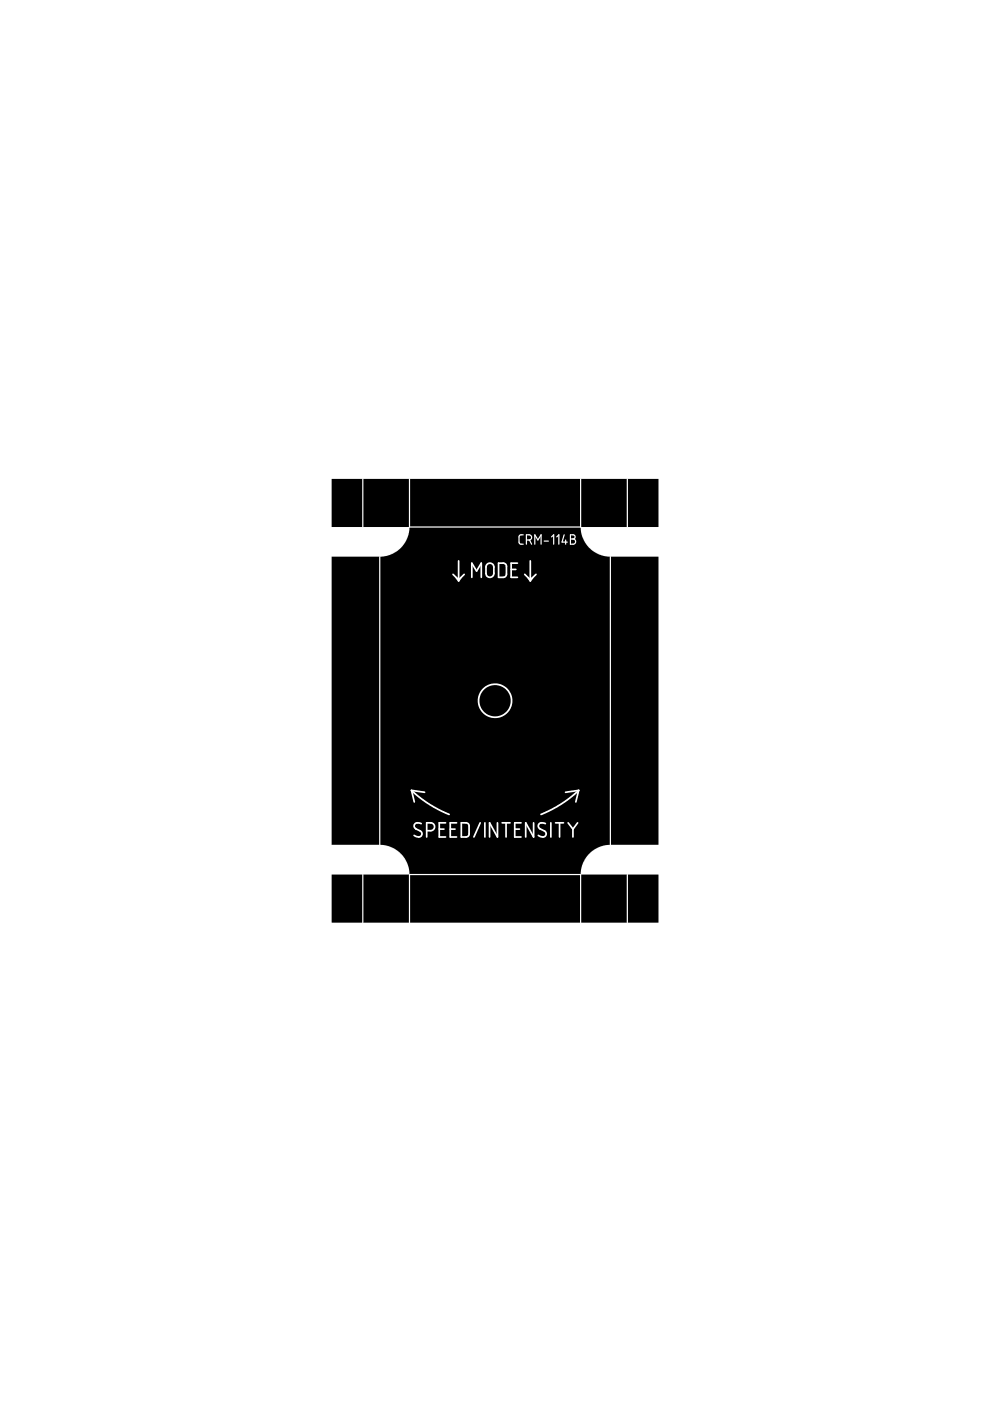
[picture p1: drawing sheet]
<svg xmlns="http://www.w3.org/2000/svg" width="210mm" height="297mm" viewBox="0 0 210 297" stroke-linecap="round" stroke-linejoin="round" font-family="sans-serif">
<path d="M70.3 101.5h69.3v10.2h-16.5l.2 1.7 .8 1.8 1.4 1.5 1.7 .9 1.8 .4h10.6v61.1h-10.4l-1.9 .4-1.9 1.1-1.1 1.2-.9 1.7-.3 1.8v.1h16.5v10.2h-69.3v-10.2h16.5l-.2-1.7-.8-1.8-1.5-1.5-1.5-.9-2.1-.4h-10.4v-61.1h10.6l1.9-.4 1.7-1 1.2-1.2 .8-1.6 .3-1.8v-.3h-16.5z" fill-rule="evenodd" fill="#000"/>
<g fill="none" stroke="#fffffe" stroke-width=".25">
<path d="M76.9 101.5v10.2M80.5 118v61.1M86.8 101.5v10.2h36.3v-10.2M110.9 113.4h-.6l-.3 .4 .1 1.4 .3 .2h.5M111.6 114.5l.9-.1 .2-.4-.1-.4-.4-.2h-.6v2M112.3 114.5l.4 .9M113.4 115.4v-2l.6 1.1 .7-1.1v2M115.4 114.7h.9M116.9 113.8l.5-.4v2M118 113.8l.5-.4v2M119.6 113.4l-.4 1.5h1.1M119.9 114.5v.9"/>
<path d="M120.9 113.4h.8l.2 .3-.1 .4-.3 .2 .4 .1 .1 .3v.4l-.3 .3h-.8zM120.9 114.3h.6M129.4 118v61.1M133 101.5v10.2M76.9 185.4v10.2M86.8 195.6v-10.2h36.3v10.2M133 185.4v10.2"/>
</g>
<g fill="none" stroke="#fffffe" stroke-width=".36">
<path d="M97.2 118.9v4.1M103.2 119.7l.3-.2 .5-.1 .4 .2 .3 .4v1.8l-.5 .5h-.7l-.4-.4-.1-1.7zM105.7 119.4h1.2l.4 .4 .1 2-.4 .5-1.3 .1zM109.7 119.4h-1.3v3h1.3M112.4 118.9v4.1M96.1 121.8l1.1 1.2M96.8 122.5l.4 .7 .5-.7M98.4 121.8l-1.2 1.2M100 122.4v-3l1 1.7 1-1.7v3M108.4 120.7h1M111.3 121.8l1.1 1.2M112 122.5l.4 .7 .5-.7"/>
<path d="M113.6 121.8l-1.2 1.2M87.2 167.6l3.4 2.7 2.2 1.3 2.4 1.1M87.2 167.6l2.8 .4M87.2 167.6l.6 2.4M89.3 174.6l-1.1-.1-.4 .5 .2 .6 1.3 .8 .2 .5-.2 .3-.6 .3-.9-.4M90.5 176.1h.9l.5-.2 .2-.5-.1-.6-.6-.3h-.9v3M93.1 175.8h1M94.5 174.5h-1.4v3h1.4M95.5 175.8h1M96.8 174.5h-1.3v3h1.3M97.8 174.5h1.2l.4 .4 .1 2-.4 .5-1.3 .1zM101.8 174.5l-1.3 3"/>
<path d="M102.8 174.5v3M105.5 174.5v3l-1.7-3v3M106.5 174.5h1.6M107.3 174.5v3M109.1 175.8h1M110.5 174.5h-1.4v3h1.4M113.1 174.5v3l-1.6-3v3M115.6 174.6l-1-.1-.5 .5 .2 .6 1.4 .8 .1 .5-.2 .3-.6 .3-.9-.4M116.8 174.5v3M117.8 174.5h1.7M118.6 174.5v3M120.5 174.5l1 1.3"/>
<path d="M121.5 175.8v1.7M122.5 174.5l-1 1.3M122.7 167.6l-2.8 .4M122.7 167.6l-.6 2.4M122.7 167.6l-1.6 1.4-2.1 1.5-2.4 1.4-1.9 .8"/>
<circle cx="105" cy="148.6" r="3.5"/>
</g>
</svg>
